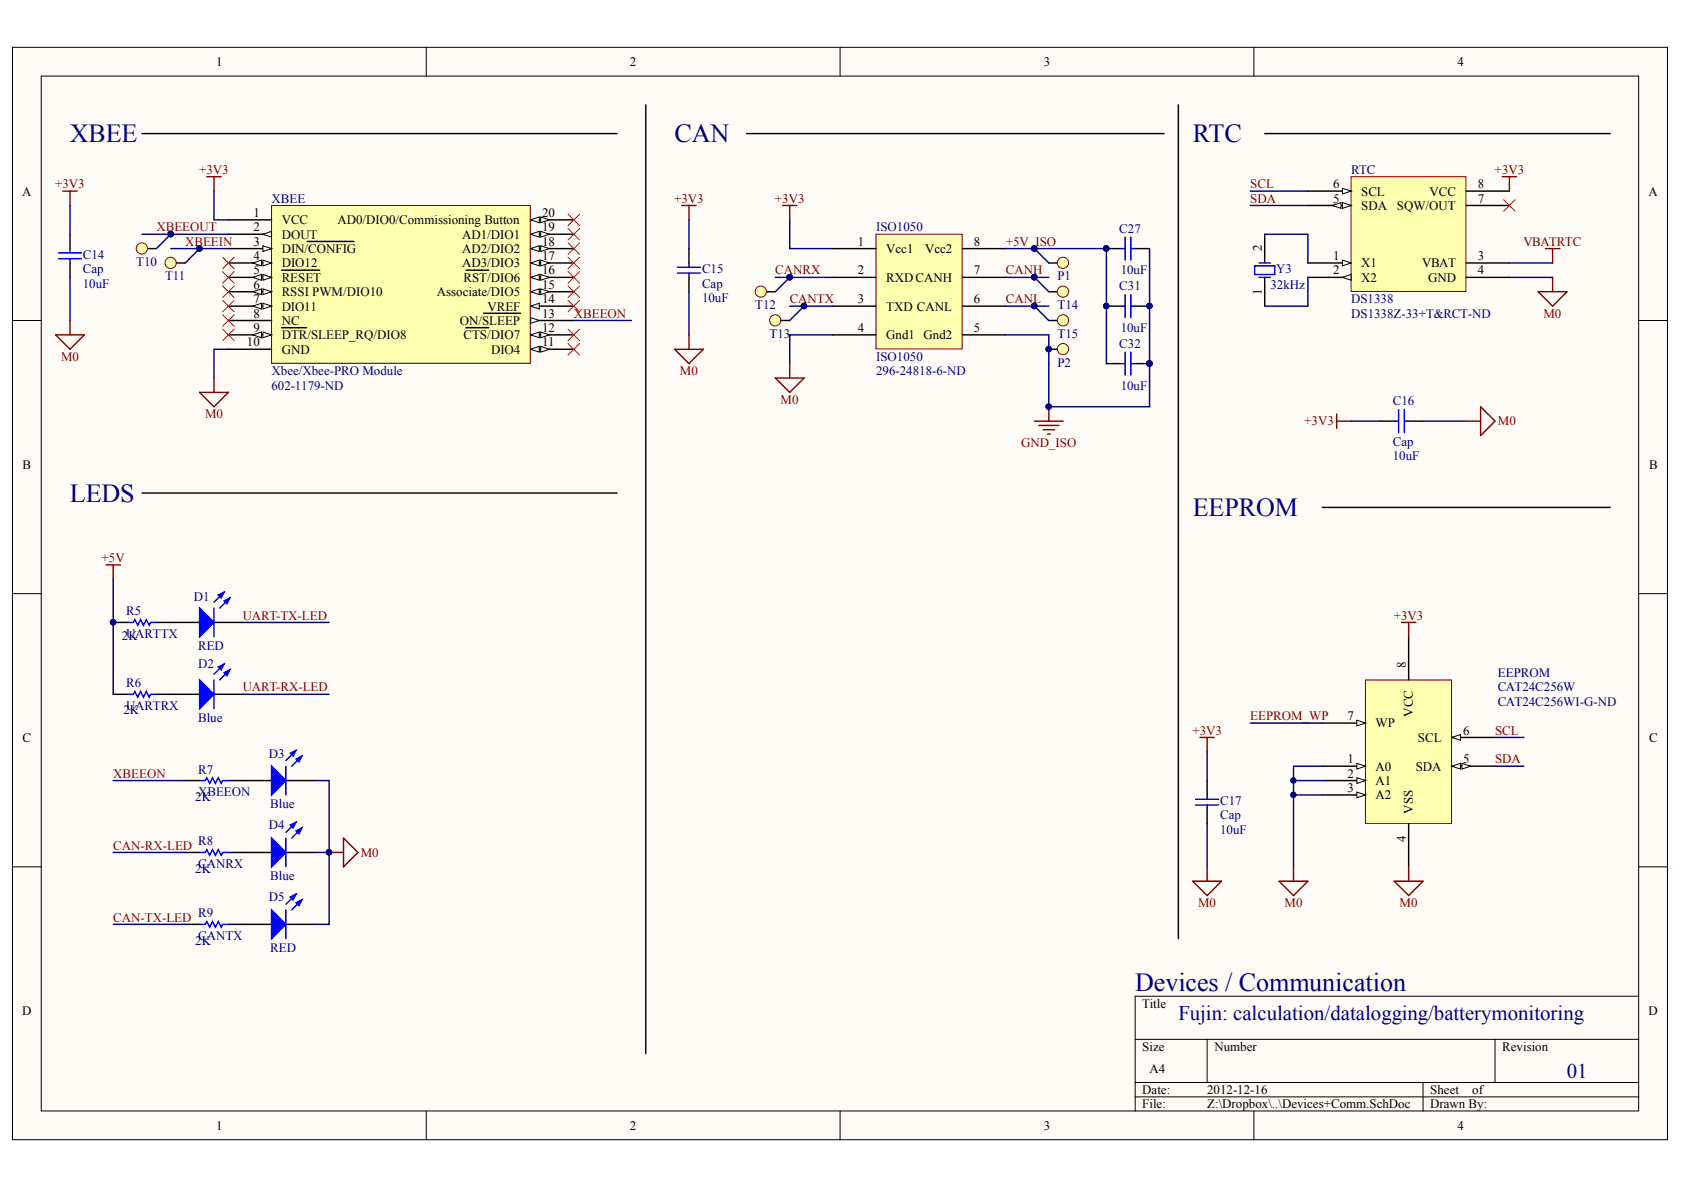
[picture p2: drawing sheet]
<svg xmlns="http://www.w3.org/2000/svg" width="297mm" height="210mm" viewBox="0 0 297 210" stroke-linecap="round" stroke-linejoin="round" font-family="sans-serif">
<defs><g id="words">
<g font-size="4.6" fill="#000080">
<text x="12.3" y="25.1">XBEE</text>
<text x="119" y="25.1">CAN</text>
<text x="210.4" y="25.1">RTC</text>
<text x="12.3" y="88.5">LEDS</text>
<text x="210.4" y="91">EEPROM</text>
<text x="200.2" y="174.8">Devices / Communication</text>
</g>
<g font-size="3.7" fill="#000080">
<text x="207.9" y="180">Fujin: calculation/datalogging/batterymonitoring</text>
<text x="276.4" y="190.2">01</text>
</g>
<g font-size="2.3">
<text x="38.1" y="11.7">1</text>
<text x="111.1" y="11.7">2</text>
<text x="184.1" y="11.7">3</text>
<text x="257.1" y="11.7">4</text>
<text x="3.9" y="34.5">A</text>
<text x="235.2" y="35.8">5</text>
<text x="235.2" y="33.2">6</text>
<text x="240.1" y="34.5">SCL</text>
<text x="252.1" y="34.5">VCC</text>
<text x="260.7" y="35.8">7</text>
<text x="260.7" y="33.2">8</text>
<text x="290.8" y="34.5">A</text>
<text x="44.7" y="38.3">1</text>
<text x="44.7" y="40.8">2</text>
<text x="49.7" y="39.5">VCC</text>
<text x="59.5" y="39.5">AD0/DIO0/Commissioning Button</text>
<text x="95.6" y="40.8">19</text>
<text x="95.6" y="38.3">20</text>
<text x="240.1" y="37">SDA</text>
<text x="246.4" y="37">SQW/OUT</text>
<text x="44.7" y="43.3">3</text>
<text x="44.7" y="45.9">4</text>
<text x="49.7" y="42.1">DOUT</text>
<text x="49.7" y="44.6">DIN/CONFIG</text>
<text x="49.7" y="47.1">DIO12</text>
<text x="81.5" y="47.1">AD3/DIO3</text>
<text x="81.5" y="44.6">AD2/DIO2</text>
<text x="81.5" y="42.1">AD1/DIO1</text>
<text x="95.6" y="45.9">17</text>
<text x="95.6" y="43.3">18</text>
<text x="151.3" y="43.3">1</text>
<text x="156.3" y="44.6">Vcc1</text>
<text x="163.2" y="44.6">Vcc2</text>
<text x="171.8" y="43.3">8</text>
<text x="222.6" y="44.4" transform="rotate(-90 222.6 44.4)">2</text>
<text x="235.2" y="45.9">1</text>
<text x="240.1" y="47.1">X1</text>
<text x="250.9" y="47.1">VBAT</text>
<text x="260.7" y="45.9">3</text>
<text x="44.7" y="48.4">5</text>
<text x="44.7" y="51">6</text>
<text x="44.7" y="53.5">7</text>
<text x="49.7" y="49.7">RESET</text>
<text x="49.7" y="52.3">RSSI PWM/DIO10</text>
<text x="77.1" y="52.3">Associate/DIO5</text>
<text x="81.8" y="49.7">RST/DIO6</text>
<text x="95.6" y="53.5">14</text>
<text x="95.6" y="51">15</text>
<text x="95.6" y="48.4">16</text>
<text x="151.3" y="48.4">2</text>
<text x="151.3" y="53.5">3</text>
<text x="156.3" y="49.7">RXDCANH</text>
<text x="171.8" y="53.5">6</text>
<text x="171.8" y="48.4">7</text>
<text x="222.6" y="52.1" transform="rotate(-90 222.6 52.1)">1</text>
<text x="235.2" y="48.4">2</text>
<text x="240.1" y="49.7">X2</text>
<text x="251.9" y="49.7">GND</text>
<text x="260.7" y="48.4">4</text>
<text x="44.7" y="56">8</text>
<text x="44.7" y="58.6">9</text>
<text x="49.7" y="54.8">DIO11</text>
<text x="49.7" y="57.3">NC</text>
<text x="49.7" y="59.8">DTR/SLEEP_RQ/DIO8</text>
<text x="81.1" y="57.3">ON/SLEEP</text>
<text x="81.8" y="59.8">CTS/DIO7</text>
<text x="86" y="54.8">VREF</text>
<text x="95.6" y="58.6">12</text>
<text x="95.6" y="56">13</text>
<text x="151.3" y="58.6">4</text>
<text x="156.3" y="54.8">TXD CANL</text>
<text x="156.3" y="59.8">Gnd1 Gnd2</text>
<text x="171.8" y="58.6">5</text>
<text x="43.6" y="61.1">10</text>
<text x="49.7" y="62.4">GND</text>
<text x="86.6" y="62.4">DIO4</text>
<text x="95.6" y="61.1">11</text>
<text x="4" y="82.7">B</text>
<text x="290.9" y="82.7">B</text>
<text x="248" y="117.9" transform="rotate(-90 248 117.9)">8</text>
<text x="4" y="130.9">C</text>
<text x="237.7" y="127">7</text>
<text x="242.6" y="128.3">WP</text>
<text x="249.2" y="126.4" transform="rotate(-90 249.2 126.4)">VCC</text>
<text x="250.1" y="130.9">SCL</text>
<text x="258.1" y="129.6">6</text>
<text x="290.9" y="130.9">C</text>
<text x="237.7" y="134.7">1</text>
<text x="237.7" y="137.2">2</text>
<text x="242.6" y="135.9">A0</text>
<text x="249.7" y="135.9">SDA</text>
<text x="258.1" y="134.7">5</text>
<text x="237.7" y="139.7">3</text>
<text x="242.6" y="138.5">A1</text>
<text x="242.6" y="141">A2</text>
<text x="249.2" y="143.5" transform="rotate(-90 249.2 143.5)">VSS</text>
<text x="248" y="148.5" transform="rotate(-90 248 148.5)">4</text>
<text x="3.9" y="179">D</text>
<text x="201.5" y="177.7">Title</text>
<text x="290.8" y="179">D</text>
<text x="201.5" y="185.4">Size</text>
<text x="214.2" y="185.4">Number</text>
<text x="265" y="185.4">Revision</text>
<text x="202.8" y="189.2">A4</text>
<text x="201.5" y="193">Date:</text>
<text x="201.5" y="195.5">File:</text>
<text x="212.9" y="193">2012-12-16</text>
<text x="212.9" y="195.5">Z:\Dropbox\..\Devices+Comm.SchDoc</text>
<text x="252.3" y="193">Sheet</text>
<text x="252.3" y="195.5">Drawn By:</text>
<text x="259.7" y="193">of</text>
<text x="38.1" y="199.3">1</text>
<text x="111.1" y="199.3">2</text>
<text x="184.1" y="199.3">3</text>
<text x="257.1" y="199.3">4</text>
</g>
<g font-size="2.3" fill="#800000">
<text x="9.7" y="33.2">+3V3</text>
<text x="35.1" y="30.7">+3V3</text>
<text x="118.9" y="35.8">+3V3</text>
<text x="136.7" y="35.8">+3V3</text>
<text x="220.5" y="33.2">SCL</text>
<text x="220.5" y="35.8">SDA</text>
<text x="263.6" y="30.7">+3V3</text>
<text x="27.6" y="40.8">XBEEOUT</text>
<text x="32.7" y="43.3">XBEEIN</text>
<text x="177.4" y="43.3">+5V_ISO</text>
<text x="268.7" y="43.3">VBATRTC</text>
<text x="136.8" y="48.4">CANRX</text>
<text x="139.3" y="53.5">CANTX</text>
<text x="177.4" y="48.4">CANH</text>
<text x="177.4" y="53.5">CANL</text>
<text x="101.2" y="56">XBEEON</text>
<text x="272.3" y="56">M0</text>
<text x="10.8" y="63.6">M0</text>
<text x="119.9" y="66.2">M0</text>
<text x="137.7" y="71.2">M0</text>
<text x="36.2" y="73.8">M0</text>
<text x="230" y="75">+3V3</text>
<text x="264.2" y="75">M0</text>
<text x="180.1" y="78.9">GND_ISO</text>
<text x="17.9" y="99.1">+5V</text>
<text x="42.8" y="109.3">UART-TX-LED</text>
<text x="245.8" y="109.3">+3V3</text>
<text x="42.8" y="122">UART-RX-LED</text>
<text x="210.3" y="129.6">+3V3</text>
<text x="220.5" y="127">EEPROM_WP</text>
<text x="263.7" y="129.6">SCL</text>
<text x="20" y="137.2">XBEEON</text>
<text x="263.7" y="134.7">SDA</text>
<text x="20" y="149.9">CAN-RX-LED</text>
<text x="63.6" y="151.1">M0</text>
<text x="211.3" y="160">M0</text>
<text x="226.6" y="160">M0</text>
<text x="246.9" y="160">M0</text>
<text x="20" y="162.6">CAN-TX-LED</text>
</g>
<g font-size="2.3" fill="#000080">
<text x="47.9" y="35.8">XBEE</text>
<text x="238.3" y="30.7">RTC</text>
<text x="154.5" y="40.8">ISO1050</text>
<text x="197.4" y="41.1">C27</text>
<text x="14.6" y="45.6">C14</text>
<text x="24" y="46.9">T10</text>
<text x="14.6" y="50.7">10uF</text>
<text x="14.6" y="48.2">Cap</text>
<text x="29.1" y="49.4">T11</text>
<text x="123.8" y="53.3">10uF</text>
<text x="123.8" y="48.2">C15</text>
<text x="123.8" y="50.7">Cap</text>
<text x="186.5" y="49.4">P1</text>
<text x="197.4" y="51.2">C31</text>
<text x="197.7" y="48.4">10uF</text>
<text x="224.1" y="51">32kHz</text>
<text x="225.1" y="48.2">Y3</text>
<text x="238.3" y="53.5">DS1338</text>
<text x="133.2" y="54.5">T12</text>
<text x="135.7" y="59.6">T13</text>
<text x="186.5" y="59.6">T15</text>
<text x="186.5" y="54.5">T14</text>
<text x="197.7" y="58.6">10uF</text>
<text x="238.3" y="56">DS1338Z-33+T&amp;RCT-ND</text>
<text x="154.5" y="63.6">ISO1050</text>
<text x="186.5" y="64.7">P2</text>
<text x="197.4" y="61.4">C32</text>
<text x="47.9" y="68.7">602-1179-ND</text>
<text x="47.9" y="66.2">Xbee/Xbee-PRO Module</text>
<text x="154.5" y="66.2">296-24818-6-ND</text>
<text x="197.7" y="68.7">10uF</text>
<text x="245.7" y="71.5">C16</text>
<text x="245.7" y="81.2">10uF</text>
<text x="245.7" y="78.6">Cap</text>
<text x="34.2" y="106">D1</text>
<text x="21.5" y="112.8">2K</text>
<text x="22.3" y="108.5">R5</text>
<text x="22.3" y="112.6">UARTTX</text>
<text x="34.9" y="114.6">RED</text>
<text x="34.9" y="117.9">D2</text>
<text x="264.2" y="119.4">EEPROM</text>
<text x="22.3" y="121.2">R6</text>
<text x="22.3" y="125.3">UARTRX</text>
<text x="264.2" y="124.5">CAT24C256WI-G-ND</text>
<text x="264.2" y="122">CAT24C256W</text>
<text x="21.8" y="126">2K</text>
<text x="34.9" y="127.3">Blue</text>
<text x="34.9" y="136.4">R7</text>
<text x="47.4" y="133.7">D3</text>
<text x="34.4" y="141.2">2K</text>
<text x="34.9" y="140.5">XBEEON</text>
<text x="47.7" y="142.5">Blue</text>
<text x="215.2" y="142">C17</text>
<text x="34.9" y="149.1">R8</text>
<text x="47.4" y="146.3">D4</text>
<text x="215.2" y="147.1">10uF</text>
<text x="215.2" y="144.5">Cap</text>
<text x="34.4" y="153.9">2K</text>
<text x="34.9" y="153.1">CANRX</text>
<text x="47.7" y="155.2">Blue</text>
<text x="34.9" y="161.8">R9</text>
<text x="47.4" y="159">D5</text>
<text x="34.4" y="166.6">2K</text>
<text x="34.9" y="165.8">CANTX</text>
<text x="47.7" y="167.9">RED</text>
</g>
</g></defs>
<g fill="#fffcf8" stroke="#000" stroke-width=".18">
<path d="M2.2 8.3h291.9v192.7h-291.9z"/>
<path d="M7.3 13.4h281.7v182.6h-281.7z"/>
</g>
<g fill="none" stroke="#000" stroke-width=".18">
<path d="M75.2 8.3v5.1M148.2 8.3v5.1M221.2 8.3v5.1M2.2 56.5h5.1M289.1 56.5h5.1M2.2 104.7h5.1M289.1 104.7h5.1M2.2 152.9h5.1M289.1 152.9h5.1M289.1 175.7h-88.9v20.3M75.2 196v5.1M148.2 196v5.1"/>
<path d="M200.2 183.3h88.9M200.2 190.9h88.9M200.2 193.5h88.9M212.9 183.3v7.6M221.2 196v5.1M251 190.9v5.1M263.7 183.3v7.6"/>
</g>
<path d="M138 36.2h2.6M139.3 36.2v2.6M182.5 74.3h5M183.2 75h3.6M184 75.8h2M184.7 76.6h.6M185 71.7v2.6" fill="none" stroke="#800000" stroke-width=".25"/>
<circle cx="185" cy="71.7" r=".48" fill="#000080" stroke="#000080" stroke-width=".18"/>
<path d="M139.3 38.8v5.1h7.6M146.9 59.1h-7.6v5" fill="none" stroke="#000080" stroke-width=".25"/>
<path d="M47.9 36.2h45.6v27.9h-45.6z" fill="#ffffb0" stroke="#800000" stroke-width=".18"/>
<path d="M40.3 38.8h7.6M40.3 41.3h7.6" fill="none" stroke="#000" stroke-width=".25"/>
<path d="M46.4 41.3l1.5-.5v1z" fill="#fffcf8" stroke="#000" stroke-width=".18"/>
<path d="M40.3 43.9h7.6" fill="none" stroke="#000" stroke-width=".25"/>
<path d="M46.4 43.3l1.5 .6-1.5 .5z" fill="#fffcf8" stroke="#000" stroke-width=".18"/>
<path d="M40.3 46.4h7.6M54.2 42.6h8.2" fill="none" stroke="#000" stroke-width=".25"/>
<g fill="#fffcf8" stroke="#000" stroke-width=".18">
<path d="M46.4 45.9l1.5 .5-1.5 .5z"/>
<path d="M44.6 46.4l1.5-.5v1z"/>
</g>
<path d="M40.3 48.9h7.6" fill="none" stroke="#000" stroke-width=".25"/>
<g fill="#fffcf8" stroke="#000" stroke-width=".18">
<path d="M46.4 48.4l1.5 .5-1.5 .5z"/>
<path d="M44.6 48.9l1.5-.5v1z"/>
</g>
<path d="M40.3 51.5h7.6M49.7 47.7h6.7" fill="none" stroke="#000" stroke-width=".25"/>
<g fill="#fffcf8" stroke="#000" stroke-width=".18">
<path d="M46.4 51l1.5 .5-1.5 .5z"/>
<path d="M44.6 51.5l1.5-.5v1z"/>
</g>
<path d="M40.3 54h7.6" fill="none" stroke="#000" stroke-width=".25"/>
<g fill="#fffcf8" stroke="#000" stroke-width=".18">
<path d="M46.4 53.5l1.5 .5-1.5 .5z"/>
<path d="M44.6 54l1.5-.5v1z"/>
</g>
<path d="M40.3 56.5h7.6M40.3 59.1h7.6" fill="none" stroke="#000" stroke-width=".25"/>
<g fill="#fffcf8" stroke="#000" stroke-width=".18">
<path d="M46.4 58.6l1.5 .5-1.5 .5z"/>
<path d="M44.6 59.1l1.5-.5v1z"/>
</g>
<path d="M49.7 57.8h4.4M40.3 61.6h7.6M93.6 61.6h7.6" fill="none" stroke="#000" stroke-width=".25"/>
<g fill="#fffcf8" stroke="#000" stroke-width=".18">
<path d="M93.6 61.6l1.5-.5v1z"/>
<path d="M95.4 61.1l1.5 .5-1.5 .5z"/>
</g>
<path d="M93.6 59.1h7.6" fill="none" stroke="#000" stroke-width=".25"/>
<g fill="#fffcf8" stroke="#000" stroke-width=".18">
<path d="M93.6 59.1l1.5-.5v1z"/>
<path d="M95.4 58.6l1.5 .5-1.5 .5z"/>
</g>
<path d="M82.2 57.8h4M93.6 56.5h7.6" fill="none" stroke="#000" stroke-width=".25"/>
<path d="M93.6 56l1.5 .5-1.5 .5z" fill="#fffcf8" stroke="#000" stroke-width=".18"/>
<path d="M85.3 55.3h6.5M93.6 54h7.6" fill="none" stroke="#000" stroke-width=".25"/>
<path d="M93.6 54l1.5-.5v1z" fill="#fffcf8" stroke="#000" stroke-width=".18"/>
<path d="M93.6 51.5h7.6" fill="none" stroke="#000" stroke-width=".25"/>
<g fill="#fffcf8" stroke="#000" stroke-width=".18">
<path d="M93.6 51.5l1.5-.5v1z"/>
<path d="M95.4 51l1.5 .5-1.5 .5z"/>
</g>
<path d="M93.6 48.9h7.6" fill="none" stroke="#000" stroke-width=".25"/>
<g fill="#fffcf8" stroke="#000" stroke-width=".18">
<path d="M93.6 48.9l1.5-.5v1z"/>
<path d="M95.4 48.4l1.5 .5-1.5 .5z"/>
</g>
<path d="M82.2 47.7h4M93.6 46.4h7.6" fill="none" stroke="#000" stroke-width=".25"/>
<g fill="#fffcf8" stroke="#000" stroke-width=".18">
<path d="M93.6 46.4l1.5-.5v1z"/>
<path d="M95.4 45.9l1.5 .5-1.5 .5z"/>
</g>
<path d="M93.6 43.9h7.6" fill="none" stroke="#000" stroke-width=".25"/>
<g fill="#fffcf8" stroke="#000" stroke-width=".18">
<path d="M93.6 43.9l1.5-.6v1.1z"/>
<path d="M95.4 43.3l1.5 .6-1.5 .5z"/>
</g>
<path d="M93.6 41.3h7.6" fill="none" stroke="#000" stroke-width=".25"/>
<g fill="#fffcf8" stroke="#000" stroke-width=".18">
<path d="M93.6 41.3l1.5-.5v1z"/>
<path d="M95.4 40.8l1.5 .5-1.5 .5z"/>
</g>
<path d="M93.6 38.8h7.6" fill="none" stroke="#000" stroke-width=".25"/>
<g fill="#fffcf8" stroke="#000" stroke-width=".18">
<path d="M93.6 38.8l1.5-.5v1z"/>
<path d="M95.4 38.3l1.5 .5-1.5 .5z"/>
</g>
<path d="M240.9 119.9h15.1v25.3h-15.1z" fill="#ffffb0" stroke="#800000" stroke-width=".18"/>
<path d="M248.5 112.3v7.6M256.1 130.1h7.6M248.5 145.3v7.6" fill="none" stroke="#000" stroke-width=".25"/>
<path d="M256.1 130.1l1.5-.5v1z" fill="#fffcf8" stroke="#000" stroke-width=".18"/>
<path d="M256.1 135.1h7.6" fill="none" stroke="#000" stroke-width=".25"/>
<g fill="#fffcf8" stroke="#000" stroke-width=".18">
<path d="M256.1 135.1l1.5-.5v1.1z"/>
<path d="M257.9 134.6l1.5 .5-1.5 .6z"/>
</g>
<path d="M233.2 127.5h7.7" fill="none" stroke="#000" stroke-width=".25"/>
<path d="M239.3 127l1.6 .5-1.6 .5z" fill="#fffcf8" stroke="#000" stroke-width=".18"/>
<path d="M233.2 135.1h7.7" fill="none" stroke="#000" stroke-width=".25"/>
<path d="M239.3 134.6l1.6 .5-1.6 .6z" fill="#fffcf8" stroke="#000" stroke-width=".18"/>
<path d="M233.2 137.7h7.7" fill="none" stroke="#000" stroke-width=".25"/>
<path d="M239.3 137.2l1.6 .5-1.6 .5z" fill="#fffcf8" stroke="#000" stroke-width=".18"/>
<path d="M233.2 140.2h7.7" fill="none" stroke="#000" stroke-width=".25"/>
<path d="M239.3 139.7l1.6 .5-1.6 .5z" fill="#fffcf8" stroke="#000" stroke-width=".18"/>
<path d="M247.2 109.8h2.5M248.5 109.8v2.5" fill="none" stroke="#800000" stroke-width=".25"/>
<path d="M220.5 127.5h12.7M228.2 137.7h5M233.2 135.1h-5v17.8M263.7 130.1h5.1M263.7 135.1h5.1M228.2 140.2h5" fill="none" stroke="#000080" stroke-width=".25"/>
<g fill="#000080" stroke="#000080" stroke-width=".18">
<circle cx="228.1" cy="137.7" r=".48"/>
<circle cx="228.1" cy="140.2" r=".48"/>
</g>
<path d="M238.3 31.2h20.3v20.2h-20.3z" fill="#ffffb0" stroke="#800000" stroke-width=".18"/>
<path d="M230.7 46.4h7.6" fill="none" stroke="#000" stroke-width=".25"/>
<path d="M236.8 45.9l1.5 .5-1.5 .5z" fill="#fffcf8" stroke="#000" stroke-width=".18"/>
<path d="M230.7 48.9h7.6" fill="none" stroke="#000" stroke-width=".25"/>
<path d="M236.8 48.9l1.5-.5v1z" fill="#fffcf8" stroke="#000" stroke-width=".18"/>
<path d="M230.7 36.2h7.6M258.6 46.4h7.6M258.6 48.9h7.6" fill="none" stroke="#000" stroke-width=".25"/>
<g fill="#fffcf8" stroke="#000" stroke-width=".18">
<path d="M236.8 35.7l1.5 .5-1.5 .6z"/>
<path d="M235 36.2l1.5-.5v1.1z"/>
</g>
<path d="M230.7 33.7h7.6" fill="none" stroke="#000" stroke-width=".25"/>
<path d="M236.8 33.2l1.5 .5-1.5 .5z" fill="#fffcf8" stroke="#000" stroke-width=".18"/>
<g fill="none" stroke="#000" stroke-width=".25">
<path d="M113.9 18.5v167.4M207.8 18.5v147.1M25 23.6h83.8M131.7 23.6h73.6M223.1 23.6h60.9M258.6 36.2h7.6M258.6 33.7h7.6M12.4 41.3v2.6M12.4 46.4v2.5M121.5 43.9v2.5M121.5 48.9v2.6M223.1 41.3v5.1"/>
<path d="M223.1 48.9v5.1M243.4 74.3h2.5M248.5 74.3h2.5M25 87h83.8M233.2 89.5h50.8M20 109.8h2.5M27.6 109.8h7.6M37.7 109.8h5.1M20 122.5h2.5M27.6 122.5h7.6M32.7 137.7h2.5M37.7 122.5h5.1"/>
<path d="M40.3 137.7h7.6M50.4 137.7h5.1M212.9 137.7v2.5M32.7 150.4h2.5M40.3 150.4h7.6M50.4 150.4h5.1M212.9 142.8v2.5M32.7 163h2.5M40.3 163h7.6M50.4 163h5.1"/>
</g>
<g fill="none" stroke="#000080" stroke-width=".25">
<path d="M12.4 36.2v5.1M37.7 33.7v5.1h2.6M121.5 38.8v5.1M220.5 33.7h10.2M220.5 36.2h10.2M12.4 48.9v7.6M101.2 56.5h10.2M121.5 51.5v7.6M223.1 41.3h7.6v5.1M230.7 48.9v5.1h-7.6M266.2 46.4h7.7M40.3 61.6h-2.6v5.1"/>
<path d="M238.3 74.3h5.1M251 74.3h7.6M20 102.2v20.3M42.8 109.8h15.3M20 137.7h12.7M42.8 122.5h15.3M55.5 137.7h2.6v25.3h-2.6M212.9 132.6v5.1M20 150.4h12.7M55.5 150.4h2.6M212.9 145.3v7.6M20 163h12.7"/>
</g>
<path d="M265.2 35.2l2.1 2.1M267.3 35.2l-2.1 2.1M39.3 55.5l2 2M41.3 55.5l-2 2" fill="none" stroke="#f00" stroke-width=".18"/>
<g fill="none" stroke="#00f" stroke-width=".25">
<path d="M10.3 44.6h4.1M10.3 45.6h4.1M12.4 43.9v.7M12.4 45.6v.8M119.5 47.1h4.1M119.5 48.2h4.1M121.5 46.4v.7M121.5 48.2v.7M221.3 46.9h3.6v1.5h-3.6zM222.1 48.9h2M222.1 46.4h2M245.9 74.3h.8"/>
<path d="M246.7 72.3v4M247.7 72.3v4M247.7 74.3h.8M22.5 109.8h1l.3-.5 .5 1 .5-1 .5 1 .5-1 .5 1 .3-.5h1M37.7 107.3v5M37.7 119.9v5.1M39.5 104.5l-1.8 1.7M39.5 117.1l-1.8 1.8M40.5 105.5l-1.7 1.8M40.5 118.2l-1.7 1.7M22.5 122.5h1l.3-.5 .5 1 .5-1 .5 1 .5-1 .5 1 .3-.5h1M35.2 137.7h1l.3-.5 .5 1 .5-1 .5 1 .5-1 .5 1 .3-.5h1"/>
<path d="M50.4 135.1v5.1M52.2 132.4l-1.8 1.7M53.2 133.4l-1.7 1.7M35.2 150.4h1l.3-.5 .5 1 .5-1 .5 1 .5-1 .5 1 .3-.5h1M50.4 147.8v5.1M52.2 157.7l-1.8 1.8M52.2 145l-1.8 1.8M53.2 158.7l-1.7 1.8M53.2 146.1l-1.7 1.7M210.9 141h4.1M210.9 142h4.1M212.9 140.2v.8"/>
<path d="M212.9 142v.8M35.2 163h1l.3-.5 .5 1.1 .5-1.1 .5 1.1 .5-1.1 .5 1.1 .3-.6h1M50.4 160.5v5.1"/>
</g>
<g fill="none" stroke="#800000" stroke-width=".25">
<path d="M11.1 33.7h2.5M12.4 33.7v2.5M36.5 31.2h2.5M37.7 31.2v2.5M120.3 36.2h2.5M121.5 36.2v2.6M265 31.2h2.5M266.2 31.2v2.5M235.8 73v2.6M235.8 74.3h2.5M18.7 99.6h2.5M20 99.6v2.6"/>
<path d="M211.7 130.1h2.5M212.9 130.1v2.5"/>
</g>
<g fill="#000080" stroke="#000080" stroke-width=".18">
<circle cx="19.9" cy="109.8" r=".48"/>
<circle cx="58" cy="150.3" r=".48"/>
</g>
<g fill="#00f" stroke="#00f" stroke-width=".25">
<path d="M35.2 107.3l2.5 2.5-2.5 2.5z"/>
<path d="M39.5 106l1-.5-.5 1z"/>
<path d="M38.5 105l1-.5-.5 1z"/>
<path d="M35.2 119.9l2.5 2.6-2.5 2.5z"/>
<path d="M39.5 118.7l1-.5-.5 1z"/>
<path d="M38.5 117.7l1-.6-.5 1.1z"/>
<path d="M47.9 160.5l2.5 2.5-2.5 2.6z"/>
<path d="M52.2 159.2l1-.5-.5 1z"/>
<path d="M51.2 158.2l1-.5-.5 1z"/>
<path d="M47.9 147.8l2.5 2.6-2.5 2.5z"/>
<path d="M52.2 146.6l1-.5-.5 1z"/>
<path d="M51.2 145.5l1-.5-.5 1.1z"/>
<path d="M47.9 135.1l2.5 2.6-2.5 2.5z"/>
<path d="M52.2 133.9l1-.5-.5 1z"/>
<path d="M51.2 132.9l1-.5-.5 1z"/>
</g>
<path d="M154.5 41.3h15.2v20.3h-15.2z" fill="#ffffb0" stroke="#800000" stroke-width=".18"/>
<path d="M30.1 46.4h2.6M146.9 43.9h7.6M146.9 48.9h7.6M146.9 54h7.6M146.9 59.1h7.6M169.8 43.9h7.6M169.8 48.9h7.6M169.8 54h7.6M169.8 59.1h7.6" fill="none" stroke="#000" stroke-width=".25"/>
<g fill="none" stroke="#800000" stroke-width=".25">
<path d="M9.8 59.1h5.1l-2.5 2.5zM12.4 56.5v2.6M121.5 59.1v2.5M271.3 51.5h5.1l-2.5 2.5zM273.9 48.9v2.6M35.2 69.2h5.1l-2.6 2.5zM37.7 66.7v2.5M119 61.6h5.1l-2.6 2.5zM136.8 66.7h5l-2.5 2.5zM139.3 64.1v2.6M258.6 74.3h2.6M261.2 71.7l2.5 2.6-2.5 2.5z"/>
<path d="M58.1 150.4h2.5M60.6 147.8l2.5 2.6-2.5 2.5zM210.4 155.4h5.1l-2.6 2.6zM212.9 152.9v2.5M225.6 155.4h5.1l-2.5 2.6zM228.2 152.9v2.5M245.9 155.4h5.1l-2.5 2.6zM248.5 152.9v2.5"/>
</g>
<path d="M266.2 48.9h7.7" fill="none" stroke="#000080" stroke-width=".25"/>
<circle cx="58" cy="150.3" r=".48" fill="#000080" stroke="#000080" stroke-width=".18"/>
<g fill="none" stroke="#f00" stroke-width=".18">
<path d="M100.2 37.8l2 2M102.2 37.8l-2 2M39.3 58.1l2 2M39.3 53l2 2M39.3 50.4l2 2.1M39.3 47.9l2 2M39.3 45.4l2 2M41.3 58.1l-2 2M41.3 53l-2 2M41.3 50.4l-2 2.1M41.3 47.9l-2 2M41.3 45.4l-2 2"/>
<path d="M100.2 40.3l2 2M100.2 42.8l2 2.1M100.2 45.4l2 2M100.2 47.9l2 2M100.2 50.4l2 2.1M100.2 53l2 2M100.2 58.1l2 2M102.2 40.3l-2 2M102.2 42.8l-2 2.1M102.2 45.4l-2 2M102.2 47.9l-2 2M102.2 50.4l-2 2.1"/>
<path d="M102.2 53l-2 2M102.2 58.1l-2 2M100.2 60.6l2 2M102.2 60.6l-2 2"/>
</g>
<circle cx="30.1" cy="46.4" r=".99" fill="#ffffb0" stroke="#800000" stroke-width=".18"/>
<path d="M25 43.9h2.6" fill="none" stroke="#000" stroke-width=".25"/>
<circle cx="25" cy="43.8" r=".99" fill="#ffffb0" stroke="#800000" stroke-width=".18"/>
<path d="M134.2 51.5h2.6" fill="none" stroke="#000" stroke-width=".25"/>
<circle cx="134.2" cy="51.4" r=".99" fill="#ffffb0" stroke="#800000" stroke-width=".18"/>
<path d="M136.8 56.5h2.5" fill="none" stroke="#000" stroke-width=".25"/>
<circle cx="136.7" cy="56.5" r=".99" fill="#ffffb0" stroke="#800000" stroke-width=".18"/>
<path d="M185 56.5h2.5" fill="none" stroke="#000" stroke-width=".25"/>
<circle cx="187.5" cy="56.5" r="1" fill="#ffffb0" stroke="#800000" stroke-width=".18"/>
<path d="M185 51.5h2.5" fill="none" stroke="#000" stroke-width=".25"/>
<circle cx="187.5" cy="51.4" r="1" fill="#ffffb0" stroke="#800000" stroke-width=".18"/>
<path d="M25 41.3h15.3M30.1 43.9h10.2M30.1 41.3l-2.5 2.6M35.2 43.9l-2.5 2.5M136.8 48.9h10.1M139.3 54h7.6M139.3 48.9l-2.5 2.6M141.8 54l-2.5 2.5M177.4 54h7.6M177.4 48.9h7.6M182.5 54l2.5 2.5M182.5 48.9l2.5 2.6" fill="none" stroke="#000080" stroke-width=".25"/>
<g fill="#000080" stroke="#000080" stroke-width=".18">
<circle cx="35.2" cy="43.8" r=".48"/>
<circle cx="30.1" cy="41.3" r=".48"/>
<circle cx="141.8" cy="54" r=".48"/>
<circle cx="139.3" cy="48.9" r=".48"/>
<circle cx="182.4" cy="54" r=".48"/>
<circle cx="182.4" cy="48.9" r=".48"/>
</g>
<path d="M272.6 43.9h2.5M273.9 43.9v2.5" fill="none" stroke="#800000" stroke-width=".25"/>
<path d="M185 46.4h2.5" fill="none" stroke="#000" stroke-width=".25"/>
<circle cx="187.5" cy="46.4" r="1" fill="#ffffb0" stroke="#800000" stroke-width=".18"/>
<path d="M177.4 43.9h5.1l2.5 2.5" fill="none" stroke="#000080" stroke-width=".25"/>
<g fill="#000080" stroke="#000080" stroke-width=".18">
<circle cx="182.4" cy="43.8" r=".48"/>
<circle cx="185" cy="61.6" r=".48"/>
</g>
<path d="M185 61.6h2.5" fill="none" stroke="#000" stroke-width=".25"/>
<circle cx="187.5" cy="61.6" r="1" fill="#ffffb0" stroke="#800000" stroke-width=".18"/>
<g fill="#000080" stroke="#000080" stroke-width=".18">
<circle cx="185" cy="61.6" r=".48"/>
<circle cx="195.1" cy="43.8" r=".48"/>
<circle cx="202.7" cy="54" r=".48"/>
<circle cx="195.1" cy="54" r=".48"/>
<circle cx="202.7" cy="64.1" r=".48"/>
<circle cx="185" cy="71.7" r=".48"/>
<circle cx="182.4" cy="43.8" r=".48"/>
</g>
<path d="M195.2 43.9h2.5M195.2 54h2.5M200.2 43.9h2.6M200.2 54h2.6M195.2 64.1h2.5M200.2 64.1h2.6" fill="none" stroke="#000" stroke-width=".25"/>
<path d="M197.7 43.9h.8M197.7 54h.8M198.5 41.8v4.1M198.5 52v4M199.5 41.8v4.1M199.5 52v4M199.5 43.9h.7M199.5 54h.7M197.7 64.1h.8M198.5 62.1v4.1M199.5 62.1v4.1M199.5 64.1h.7" fill="none" stroke="#00f" stroke-width=".25"/>
<path d="M182.5 43.9h12.7v20.2M202.8 43.9v27.8h-17.8v-12.6h-7.6" fill="none" stroke="#000080" stroke-width=".25"/>
<use href="#words"/>
</svg>
